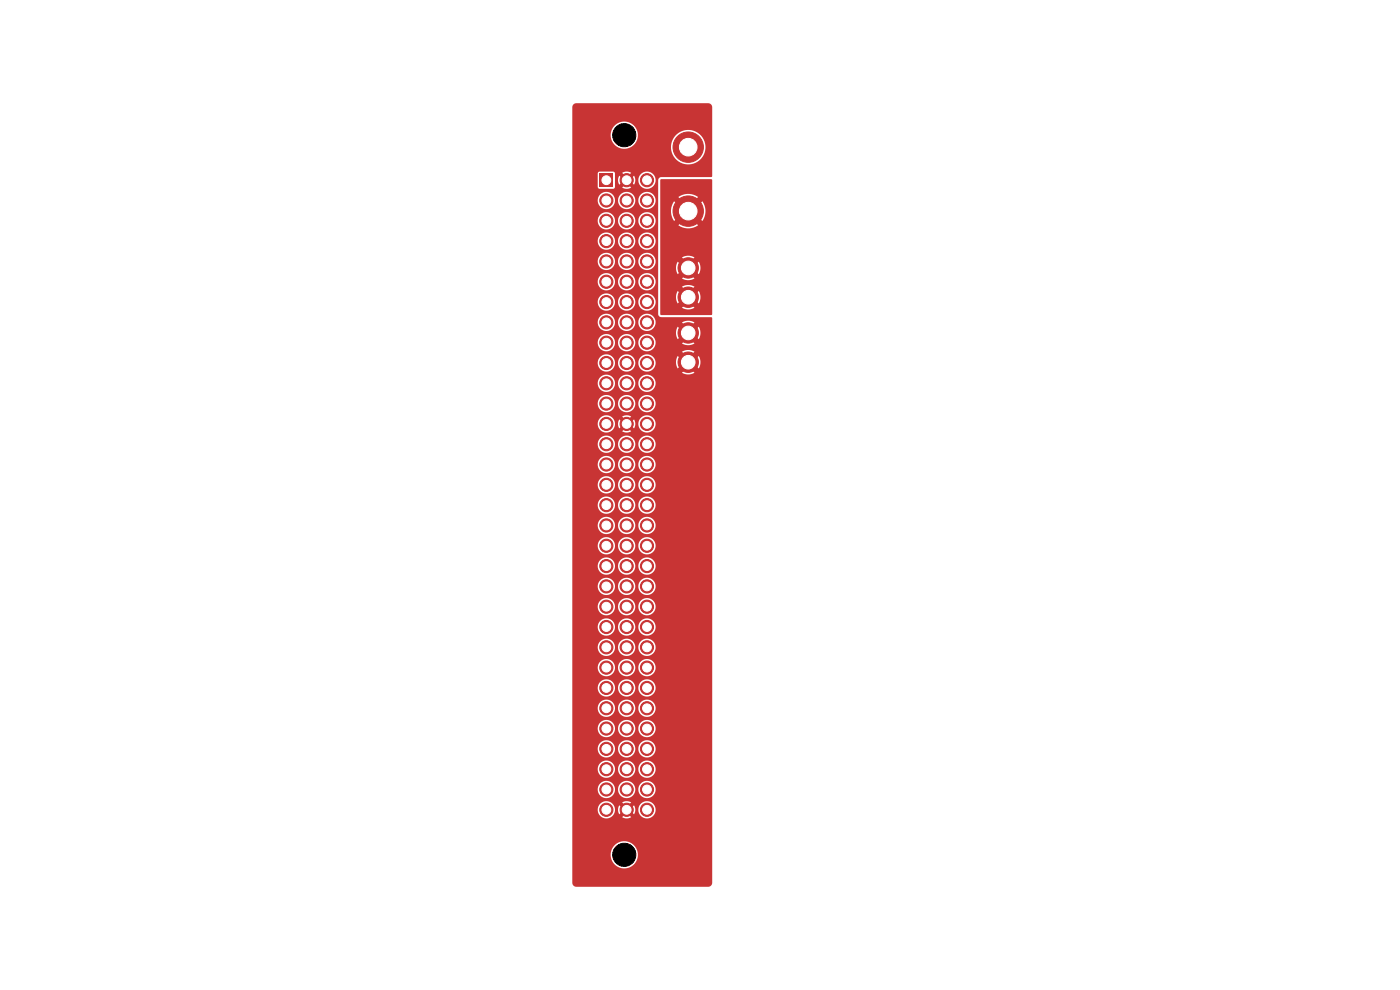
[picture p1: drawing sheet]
<svg xmlns="http://www.w3.org/2000/svg" width="297mm" height="210mm" viewBox="0 0 297 210" stroke-linecap="round" stroke-linejoin="round" font-family="sans-serif">
<path d="M127.2 36.8h2.8v2.8h-2.8z" fill="#c83434"/>
<g fill="#c83434" stroke="#c83434" stroke-width=".21">
<circle cx="128.6" cy="42.5" r="1.4"/>
<circle cx="128.6" cy="46.8" r="1.4"/>
<circle cx="128.6" cy="51.1" r="1.4"/>
<circle cx="128.6" cy="55.5" r="1.4"/>
<circle cx="128.6" cy="59.8" r="1.4"/>
<circle cx="128.6" cy="64.1" r="1.4"/>
<circle cx="128.6" cy="68.4" r="1.4"/>
<circle cx="128.6" cy="72.7" r="1.4"/>
<circle cx="128.6" cy="77" r="1.4"/>
<circle cx="128.6" cy="81.3" r="1.4"/>
<circle cx="128.6" cy="85.6" r="1.4"/>
<circle cx="128.6" cy="89.9" r="1.4"/>
<circle cx="128.6" cy="94.2" r="1.4"/>
<circle cx="128.6" cy="98.5" r="1.4"/>
<circle cx="128.6" cy="102.8" r="1.4"/>
<circle cx="128.6" cy="107.2" r="1.4"/>
<circle cx="128.6" cy="111.5" r="1.4"/>
<circle cx="128.6" cy="115.8" r="1.4"/>
<circle cx="128.6" cy="120.1" r="1.4"/>
<circle cx="128.6" cy="124.4" r="1.4"/>
<circle cx="128.6" cy="128.7" r="1.4"/>
<circle cx="128.6" cy="133" r="1.4"/>
<circle cx="128.6" cy="137.3" r="1.4"/>
<circle cx="128.6" cy="141.6" r="1.4"/>
<circle cx="128.6" cy="145.9" r="1.4"/>
<circle cx="128.6" cy="150.2" r="1.4"/>
<circle cx="128.6" cy="154.5" r="1.4"/>
<circle cx="128.6" cy="158.9" r="1.4"/>
<circle cx="128.6" cy="163.2" r="1.4"/>
<circle cx="128.6" cy="167.5" r="1.4"/>
<circle cx="128.6" cy="171.8" r="1.4"/>
<circle cx="132.9" cy="38.2" r="1.4"/>
<circle cx="132.9" cy="42.5" r="1.4"/>
<circle cx="132.9" cy="46.8" r="1.4"/>
<circle cx="132.9" cy="51.1" r="1.4"/>
<circle cx="132.9" cy="55.5" r="1.4"/>
<circle cx="132.9" cy="59.8" r="1.4"/>
<circle cx="132.9" cy="64.1" r="1.4"/>
<circle cx="132.9" cy="68.4" r="1.4"/>
<circle cx="132.9" cy="72.7" r="1.4"/>
<circle cx="132.9" cy="77" r="1.4"/>
<circle cx="132.9" cy="81.3" r="1.4"/>
<circle cx="132.9" cy="85.6" r="1.4"/>
<circle cx="132.9" cy="89.9" r="1.4"/>
<circle cx="132.9" cy="94.2" r="1.4"/>
<circle cx="132.9" cy="98.5" r="1.4"/>
<circle cx="132.9" cy="102.8" r="1.4"/>
<circle cx="132.9" cy="107.2" r="1.4"/>
<circle cx="132.9" cy="111.5" r="1.4"/>
<circle cx="132.9" cy="115.8" r="1.4"/>
<circle cx="132.9" cy="120.1" r="1.4"/>
<circle cx="132.9" cy="124.4" r="1.4"/>
<circle cx="132.9" cy="128.7" r="1.4"/>
<circle cx="132.9" cy="133" r="1.4"/>
<circle cx="132.9" cy="137.3" r="1.4"/>
<circle cx="132.9" cy="141.6" r="1.4"/>
<circle cx="132.9" cy="145.9" r="1.4"/>
<circle cx="132.9" cy="150.2" r="1.4"/>
<circle cx="132.9" cy="154.5" r="1.4"/>
<circle cx="132.9" cy="158.9" r="1.4"/>
<circle cx="132.9" cy="163.2" r="1.4"/>
<circle cx="132.9" cy="167.5" r="1.4"/>
<circle cx="132.9" cy="171.8" r="1.4"/>
<circle cx="137.3" cy="38.2" r="1.4"/>
<circle cx="137.3" cy="42.5" r="1.4"/>
<circle cx="137.3" cy="46.8" r="1.4"/>
<circle cx="137.3" cy="51.1" r="1.4"/>
<circle cx="137.3" cy="55.5" r="1.4"/>
<circle cx="137.3" cy="59.8" r="1.4"/>
<circle cx="137.3" cy="64.1" r="1.4"/>
<circle cx="137.3" cy="68.4" r="1.4"/>
<circle cx="137.3" cy="72.7" r="1.4"/>
<circle cx="137.3" cy="77" r="1.4"/>
<circle cx="137.3" cy="81.3" r="1.4"/>
<circle cx="137.3" cy="85.6" r="1.4"/>
<circle cx="137.3" cy="89.9" r="1.4"/>
<circle cx="137.3" cy="94.2" r="1.4"/>
<circle cx="137.3" cy="98.5" r="1.4"/>
<circle cx="137.3" cy="102.8" r="1.4"/>
<circle cx="137.3" cy="107.2" r="1.4"/>
<circle cx="137.3" cy="111.5" r="1.4"/>
<circle cx="137.3" cy="115.8" r="1.4"/>
<circle cx="137.3" cy="120.1" r="1.4"/>
<circle cx="137.3" cy="124.4" r="1.4"/>
<circle cx="137.3" cy="128.7" r="1.4"/>
<circle cx="137.3" cy="133" r="1.4"/>
<circle cx="137.3" cy="137.3" r="1.4"/>
<circle cx="137.3" cy="141.6" r="1.4"/>
<circle cx="137.3" cy="145.9" r="1.4"/>
<circle cx="137.3" cy="150.2" r="1.4"/>
<circle cx="137.3" cy="154.5" r="1.4"/>
<circle cx="137.3" cy="158.9" r="1.4"/>
<circle cx="137.3" cy="163.2" r="1.4"/>
<circle cx="137.3" cy="167.5" r="1.4"/>
<circle cx="137.3" cy="171.8" r="1.4"/>
<circle cx="146" cy="76.8" r="2.16"/>
<circle cx="146" cy="70.6" r="2.16"/>
<circle cx="146" cy="63" r="2.16"/>
<circle cx="146" cy="56.8" r="2.16"/>
<circle cx="146" cy="31.2" r="3.2"/>
<circle cx="146" cy="44.8" r="3.2"/>
</g>
<g fill="#c83434">
<path d="M140.1 38.1l10.8-.1 .2 .1v28.5l-.1 .2h-10.7l-.2-.1v-3.9h3.3l.1 .9 .3 .7 .8-.9 .5 .7 .4 .2-.8 .9 1.1 .3h.8l.7-.3-.8-.9 .6-.4 .3-.5 .8 .9 .3-.7 .1-.9-.4-1.1-.8 .9-.3-.5-.6-.4 .8-.9-1.1-.3h-.8l-.7 .3 .8 .9-.6 .4-.3 .5-.8-.9-.4 1.1h-3.3v-6.2h3.3l.1 .8 .3 .8 .8-.9 .5 .7 .4 .2-.8 .9 1.1 .3h.8l.7-.3-.8-.9 .6-.4 .3-.5 .8 .9 .3-.8 .1-.8-.4-1.1-.8 .9-.3-.5-.6-.4 .8-.9-1.1-.4-.8 .1-.7 .3 .8 .9-.6 .4-.3 .5-.8-.9-.4 1.1h-3.3v-12h2.2l.2 1.4 .5 .9 1.3-1.3 .3 .4 .6 .5-1.3 1.3a3.6 3.6 0 0 0 4.2 0l-1.3-1.3 .4-.3 .5-.6 1.3 1.3a3.6 3.6 0 0 0 0-4.2l-1.3 1.3-.3-.4-.6-.5 1.3-1.3a3.6 3.6 0 0 0-4.2 0l1.3 1.3-.6 .5-.3 .4-1.3-1.3-.5 .9-.2 1h-2.2z"/>
<path d="M121.6 22.2l.7-.3h27.8a.86 .86 0 0 1 1 .9v14.7l-10.8 .1-.5 .2-.2 .4 .1 28.7 .2 .2 .4 .2h10.6l.2 .2v119.9l-.3 .5-.6 .2h-27.9a.85 .85 0 0 1-.9-.8v-6.2h8.1a2.89 2.89 0 0 0 4.1 2.9 2.89 2.89 0 0 0 .6-4.9 2.89 2.89 0 0 0-4.6 1.7l-.1 .3h-8.1v-9.5h5.4a1.84 1.84 0 0 0 1.8 2 1.84 1.84 0 0 0 1.9-2h.6l.3 1.1 .7-.6 .6 .6-.7 .6a1.83 1.83 0 0 0 1.9 0l-.7-.6 .6-.6 .7 .6 .3-1.1h.6v.3a1.84 1.84 0 0 0 2.8 1.4 1.84 1.84 0 0 0 0-3.1 1.84 1.84 0 0 0-2.8 1.4h-.6l-.3-.8-.7 .7-.6-.6 .7-.7a1.83 1.83 0 0 0-1.9 0l.7 .7-.6 .6-.7-.7-.3 .8h-.6a1.84 1.84 0 0 0-1.9-1.7 1.84 1.84 0 0 0-1.8 1.7h-5.4v-4.3h5.4v.3a1.84 1.84 0 0 0 2 1.7 1.84 1.84 0 0 0 1.7-2h.6v.3a1.84 1.84 0 0 0 2 1.7 1.84 1.84 0 0 0 1.7-2h.6v.3a1.84 1.84 0 0 0 2.8 1.4 1.84 1.84 0 0 0 0-3.1 1.84 1.84 0 0 0-2.8 1.4h-.6l-.1-.3a1.84 1.84 0 0 0-1.9-1.4 1.84 1.84 0 0 0-1.7 1.7h-.6l-.1-.3a1.84 1.84 0 0 0-1.9-1.4 1.84 1.84 0 0 0-1.7 1.7h-5.4v-4.3h5.4v.3a1.84 1.84 0 0 0 2 1.7 1.84 1.84 0 0 0 1.7-2h.6v.3a1.84 1.84 0 0 0 2 1.7 1.84 1.84 0 0 0 1.7-2h.6v.3a1.84 1.84 0 0 0 2.8 1.4 1.84 1.84 0 0 0 0-3.1 1.84 1.84 0 0 0-2.8 1.4h-.6l-.1-.3a1.84 1.84 0 0 0-1.9-1.4 1.84 1.84 0 0 0-1.7 1.7h-.6l-.1-.3a1.84 1.84 0 0 0-1.9-1.4 1.84 1.84 0 0 0-1.7 1.7h-5.4v-4.3h5.4v.3a1.84 1.84 0 0 0 2 1.7 1.84 1.84 0 0 0 1.7-2h.6v.3a1.84 1.84 0 0 0 2 1.7 1.84 1.84 0 0 0 1.7-2h.6v.3a1.84 1.84 0 0 0 2.8 1.4 1.84 1.84 0 0 0 0-3.1 1.84 1.84 0 0 0-2.8 1.4h-.6l-.1-.3a1.84 1.84 0 0 0-1.9-1.4 1.84 1.84 0 0 0-1.7 1.7h-.6l-.1-.3a1.84 1.84 0 0 0-1.9-1.4 1.84 1.84 0 0 0-1.7 1.7h-5.4v-4.3h5.4v.3a1.84 1.84 0 0 0 2 1.7 1.84 1.84 0 0 0 1.7-2h.6v.3a1.84 1.84 0 0 0 2 1.7 1.84 1.84 0 0 0 1.7-2h.6v.3a1.84 1.84 0 0 0 2.8 1.4 1.84 1.84 0 0 0 0-3.1 1.84 1.84 0 0 0-2.8 1.4h-.6l-.1-.3a1.84 1.84 0 0 0-1.9-1.4 1.84 1.84 0 0 0-1.7 1.7h-.6l-.1-.3a1.84 1.84 0 0 0-1.9-1.4 1.84 1.84 0 0 0-1.7 1.7h-5.4v-4.3h5.4v.3a1.84 1.84 0 0 0 2 1.7 1.84 1.84 0 0 0 1.7-2h.6v.3a1.84 1.84 0 0 0 2 1.7 1.84 1.84 0 0 0 1.7-2h.6v.3a1.84 1.84 0 0 0 2.8 1.4 1.84 1.84 0 0 0 0-3.1 1.84 1.84 0 0 0-2.8 1.4h-.6l-.1-.3a1.84 1.84 0 0 0-1.9-1.4 1.84 1.84 0 0 0-1.7 1.7h-.6l-.1-.3a1.84 1.84 0 0 0-1.9-1.4 1.84 1.84 0 0 0-1.7 1.7h-5.4v-4.3h5.4v.3a1.84 1.84 0 0 0 2 1.7 1.84 1.84 0 0 0 1.7-2h.6v.3a1.84 1.84 0 0 0 2 1.7 1.84 1.84 0 0 0 1.7-2h.6v.3a1.84 1.84 0 0 0 2.8 1.4 1.84 1.84 0 0 0 0-3.1 1.84 1.84 0 0 0-2.8 1.4h-.6l-.1-.3a1.84 1.84 0 0 0-1.9-1.4 1.84 1.84 0 0 0-1.7 1.7h-.6l-.1-.3a1.84 1.84 0 0 0-1.9-1.4 1.84 1.84 0 0 0-1.7 1.7h-5.4v-4.3h5.4v.3a1.84 1.84 0 0 0 2 1.7 1.84 1.84 0 0 0 1.7-2h.6v.3a1.84 1.84 0 0 0 2 1.7 1.84 1.84 0 0 0 1.7-2h.6v.3a1.84 1.84 0 0 0 2.8 1.4 1.84 1.84 0 0 0 0-3.1 1.84 1.84 0 0 0-2.8 1.4h-.6l-.1-.3a1.84 1.84 0 0 0-1.9-1.4 1.84 1.84 0 0 0-1.7 1.7h-.6l-.1-.3a1.84 1.84 0 0 0-1.9-1.4 1.84 1.84 0 0 0-1.7 1.7h-5.4v-4.3h5.4v.3a1.84 1.84 0 0 0 2 1.6 1.84 1.84 0 0 0 1.7-1.9h.6v.3a1.84 1.84 0 0 0 2 1.6 1.84 1.84 0 0 0 1.7-1.9h.6v.3a1.84 1.84 0 0 0 2.8 1.4 1.84 1.84 0 0 0 0-3.2 1.84 1.84 0 0 0-2.8 1.5h-.6l-.1-.3a1.84 1.84 0 0 0-1.9-1.4 1.84 1.84 0 0 0-1.7 1.7h-.6l-.1-.3a1.84 1.84 0 0 0-1.9-1.4 1.84 1.84 0 0 0-1.7 1.7h-5.4v-4.3h5.4v.3a1.84 1.84 0 0 0 2 1.6 1.84 1.84 0 0 0 1.7-1.9h.6v.3a1.84 1.84 0 0 0 2 1.6 1.84 1.84 0 0 0 1.7-1.9h.6v.3a1.84 1.84 0 0 0 2.8 1.4 1.84 1.84 0 0 0 0-3.2 1.84 1.84 0 0 0-2.8 1.5h-.6l-.1-.3a1.84 1.84 0 0 0-1.9-1.4 1.84 1.84 0 0 0-1.7 1.7h-.6l-.1-.3a1.84 1.84 0 0 0-1.9-1.4 1.84 1.84 0 0 0-1.7 1.7h-5.4v-4.3h5.4v.2a1.84 1.84 0 0 0 2 1.7 1.84 1.84 0 0 0 1.7-1.9h.6v.2a1.84 1.84 0 0 0 2 1.7 1.84 1.84 0 0 0 1.7-1.9h.6v.2a1.84 1.84 0 0 0 2.8 1.5 1.84 1.84 0 0 0 0-3.2 1.84 1.84 0 0 0-2.8 1.5h-.6l-.1-.3a1.84 1.84 0 0 0-1.9-1.4 1.84 1.84 0 0 0-1.7 1.7h-.6l-.1-.3a1.84 1.84 0 0 0-1.9-1.4 1.84 1.84 0 0 0-1.7 1.7h-5.4v-4.4h5.4v.3a1.84 1.84 0 0 0 2 1.7 1.84 1.84 0 0 0 1.7-2h.6v.3a1.84 1.84 0 0 0 2 1.7 1.84 1.84 0 0 0 1.7-2h.6v.3a1.84 1.84 0 0 0 2.8 1.5 1.84 1.84 0 0 0 0-3.2 1.84 1.84 0 0 0-2.8 1.4h-.6l-.1-.2a1.84 1.84 0 0 0-1.9-1.4 1.84 1.84 0 0 0-1.7 1.6h-.6l-.1-.2a1.84 1.84 0 0 0-1.9-1.4 1.84 1.84 0 0 0-1.7 1.6h-5.4v-4.3h5.4v.3a1.84 1.84 0 0 0 2 1.7 1.84 1.84 0 0 0 1.7-2h.6v.3a1.84 1.84 0 0 0 2 1.7 1.84 1.84 0 0 0 1.7-2h.6v.3a1.84 1.84 0 0 0 2.8 1.4 1.84 1.84 0 0 0 0-3.1 1.84 1.84 0 0 0-2.8 1.4h-.6l-.1-.2a1.84 1.84 0 0 0-1.9-1.4 1.84 1.84 0 0 0-1.7 1.6h-.6l-.1-.2a1.84 1.84 0 0 0-1.9-1.4 1.84 1.84 0 0 0-1.7 1.6h-5.4v-4.3h5.4v.3a1.84 1.84 0 0 0 2 1.7 1.84 1.84 0 0 0 1.7-2h.6v.3a1.84 1.84 0 0 0 2 1.7 1.84 1.84 0 0 0 1.7-2h.6v.3a1.84 1.84 0 0 0 2.8 1.4 1.84 1.84 0 0 0 0-3.1 1.84 1.84 0 0 0-2.8 1.4h-.6l-.1-.3a1.84 1.84 0 0 0-1.9-1.4 1.84 1.84 0 0 0-1.7 1.7h-.6l-.1-.3a1.84 1.84 0 0 0-1.9-1.4 1.84 1.84 0 0 0-1.7 1.7h-5.4v-4.3h5.4v.3a1.84 1.84 0 0 0 2 1.7 1.84 1.84 0 0 0 1.7-2h.6v.3a1.84 1.84 0 0 0 2 1.7 1.84 1.84 0 0 0 1.7-2h.6v.3a1.84 1.84 0 0 0 2.8 1.4 1.84 1.84 0 0 0 0-3.1 1.84 1.84 0 0 0-2.8 1.4h-.6l-.1-.3a1.84 1.84 0 0 0-1.9-1.4 1.84 1.84 0 0 0-1.7 1.7h-.6l-.1-.3a1.84 1.84 0 0 0-1.9-1.4 1.84 1.84 0 0 0-1.7 1.7h-5.4v-4.3h5.4v.3a1.84 1.84 0 0 0 2 1.7 1.84 1.84 0 0 0 1.7-2h.6v.3a1.84 1.84 0 0 0 2 1.7 1.84 1.84 0 0 0 1.7-2h.6v.3a1.84 1.84 0 0 0 2.8 1.4 1.84 1.84 0 0 0 0-3.1 1.84 1.84 0 0 0-2.8 1.4h-.6l-.1-.3a1.84 1.84 0 0 0-1.9-1.4 1.84 1.84 0 0 0-1.7 1.7h-.6l-.1-.3a1.84 1.84 0 0 0-1.9-1.4 1.84 1.84 0 0 0-1.7 1.7h-5.4v-4.3h5.4v.3a1.84 1.84 0 0 0 2 1.7 1.84 1.84 0 0 0 1.7-2h.6v.3a1.84 1.84 0 0 0 2 1.7 1.84 1.84 0 0 0 1.7-2h.6v.3a1.84 1.84 0 0 0 2.8 1.4 1.84 1.84 0 0 0 0-3.1 1.84 1.84 0 0 0-2.8 1.4h-.6l-.1-.3a1.84 1.84 0 0 0-1.9-1.4 1.84 1.84 0 0 0-1.7 1.7h-.6l-.1-.3a1.84 1.84 0 0 0-1.9-1.4 1.84 1.84 0 0 0-1.7 1.7h-5.4v-4.3h5.4v.3a1.84 1.84 0 0 0 2 1.7 1.84 1.84 0 0 0 1.7-2h.6v.3a1.84 1.84 0 0 0 2 1.7 1.84 1.84 0 0 0 1.7-2h.6v.3a1.84 1.84 0 0 0 2.8 1.4 1.84 1.84 0 0 0 0-3.1 1.84 1.84 0 0 0-2.8 1.4h-.6l-.1-.3a1.84 1.84 0 0 0-1.9-1.4 1.84 1.84 0 0 0-1.7 1.7h-.6l-.1-.3a1.84 1.84 0 0 0-1.9-1.4 1.84 1.84 0 0 0-1.7 1.7h-5.4v-4.3h5.4v.3a1.84 1.84 0 0 0 2 1.7 1.84 1.84 0 0 0 1.7-2h.6v.3a1.84 1.84 0 0 0 2 1.7 1.84 1.84 0 0 0 1.7-2h.6v.3a1.84 1.84 0 0 0 2.8 1.4 1.84 1.84 0 0 0 0-3.1 1.84 1.84 0 0 0-2.8 1.4h-.6l-.1-.3a1.84 1.84 0 0 0-1.9-1.4 1.84 1.84 0 0 0-1.7 1.7h-.6l-.1-.3a1.84 1.84 0 0 0-1.9-1.4 1.84 1.84 0 0 0-1.7 1.7h-5.4v-4.3h5.4v.3a1.84 1.84 0 0 0 2 1.7 1.84 1.84 0 0 0 1.7-2h.6l.3 1.1 .7-.7 .6 .6-.7 .7a1.84 1.84 0 0 0 1.9 0l-.7-.7 .6-.6 .7 .7 .3-1.1h.6v.3a1.84 1.84 0 0 0 2.8 1.4 1.84 1.84 0 0 0 0-3.1 1.84 1.84 0 0 0-2.8 1.4h-.6l-.3-.8-.7 .6-.6-.6 .7-.6a1.83 1.83 0 0 0-1.9 0l.7 .6-.6 .6-.7-.6-.3 .8h-.6a1.84 1.84 0 0 0-1.9-1.7 1.84 1.84 0 0 0-1.8 1.7h-5.4v-4.3h5.4v.3a1.84 1.84 0 0 0 2 1.6 1.84 1.84 0 0 0 1.7-1.9h.6v.3a1.84 1.84 0 0 0 2 1.6 1.84 1.84 0 0 0 1.7-1.9h.6v.3a1.84 1.84 0 0 0 2.8 1.4 1.84 1.84 0 0 0 0-3.1 1.84 1.84 0 0 0-2.8 1.4h-.6l-.1-.3a1.84 1.84 0 0 0-1.9-1.4 1.84 1.84 0 0 0-1.7 1.7h-.6l-.1-.3a1.84 1.84 0 0 0-1.9-1.4 1.84 1.84 0 0 0-1.7 1.7h-5.4v-4.3h5.4v.3a1.84 1.84 0 0 0 2 1.6 1.84 1.84 0 0 0 1.7-1.9h.6v.3a1.84 1.84 0 0 0 2 1.6 1.84 1.84 0 0 0 1.7-1.9h.6v.3a1.84 1.84 0 0 0 2.8 1.4 1.84 1.84 0 0 0 0-3.2 1.84 1.84 0 0 0-2.8 1.5h-.6l-.1-.3a1.84 1.84 0 0 0-1.9-1.4 1.84 1.84 0 0 0-1.7 1.7h-.6l-.1-.3a1.84 1.84 0 0 0-1.9-1.4 1.84 1.84 0 0 0-1.7 1.7h-5.4v-4.3h5.4v.2a1.84 1.84 0 0 0 2 1.7 1.84 1.84 0 0 0 1.7-1.9h.6v.2a1.84 1.84 0 0 0 2 1.7 1.84 1.84 0 0 0 1.7-1.9h.6v.2a1.83 1.83 0 0 0 2.1 1.7 1.83 1.83 0 0 0 1.5-2.2h4.4l.1 .8 .3 .8 .8-.9 .3 .5 .6 .4-.8 .9 1.1 .3h.8l.7-.3-.8-.9 .6-.4 .3-.5 .8 .9 .4-1.2-.1-.8-.3-.7-.8 .9-.3-.5-.6-.4 .8-.9-1.1-.4-.8 .1-.7 .3 .8 .9-.6 .4-.3 .5-.8-.9-.4 1.1h-4.4a1.83 1.83 0 0 0-1.9-1.4 1.83 1.83 0 0 0-1.7 1.7h-.6l-.1-.3a1.84 1.84 0 0 0-1.9-1.4 1.84 1.84 0 0 0-1.7 1.7h-.6l-.1-.3a1.84 1.84 0 0 0-1.9-1.4 1.84 1.84 0 0 0-1.7 1.7h-5.4v-4.4h5.4v.3a1.84 1.84 0 0 0 2 1.7 1.84 1.84 0 0 0 1.7-2h.6v.3a1.84 1.84 0 0 0 2 1.7 1.84 1.84 0 0 0 1.7-2h.6v.3a1.84 1.84 0 0 0 2.8 1.5 1.84 1.84 0 0 0 0-3.2 1.84 1.84 0 0 0-2.8 1.4h-.6l-.1-.2a1.84 1.84 0 0 0-1.9-1.4 1.84 1.84 0 0 0-1.7 1.6h-.6l-.1-.2a1.84 1.84 0 0 0-1.9-1.4 1.84 1.84 0 0 0-1.7 1.6h-5.4v-2.1h22l.1 .8 .3 .8 .8-.9 .5 .7 .4 .2-.8 .9 1.1 .3h.8l.7-.3-.8-.9 .4-.2 .5-.7 .8 .9 .4-1.2-.1-.8-.3-.7-.8 .9-.3-.5-.6-.4 .8-.9-1.1-.4-.8 .1-.7 .3 .8 .9-.6 .4-.3 .5-.8-.9-.4 1.1h-22v-2.2h5.4a1.84 1.84 0 0 0 1.8 2 1.84 1.84 0 0 0 1.9-2h.6v.3a1.84 1.84 0 0 0 2 1.7 1.84 1.84 0 0 0 1.7-2h.6v.3a1.84 1.84 0 0 0 2.8 1.4 1.84 1.84 0 0 0 0-3.1 1.84 1.84 0 0 0-2.8 1.4h-.6l-.1-.2a1.84 1.84 0 0 0-1.9-1.4 1.84 1.84 0 0 0-1.7 1.6h-.6l-.1-.2a1.84 1.84 0 0 0-1.9-1.4 1.84 1.84 0 0 0-1.7 1.6h-5.4v-4.3h5.4v.3a1.84 1.84 0 0 0 2 1.7 1.84 1.84 0 0 0 1.7-2h.6v.3a1.84 1.84 0 0 0 2 1.7 1.84 1.84 0 0 0 1.7-2h.6v.3a1.84 1.84 0 0 0 2.8 1.4 1.84 1.84 0 0 0 0-3.1 1.84 1.84 0 0 0-2.8 1.4h-.6l-.1-.3a1.84 1.84 0 0 0-1.9-1.4 1.84 1.84 0 0 0-1.7 1.7h-.6l-.1-.3a1.84 1.84 0 0 0-1.9-1.4 1.84 1.84 0 0 0-1.7 1.7h-5.4v-4.3h5.4v.3a1.84 1.84 0 0 0 2 1.7 1.84 1.84 0 0 0 1.7-2h.6v.3a1.84 1.84 0 0 0 2 1.7 1.84 1.84 0 0 0 1.7-2h.6v.3a1.84 1.84 0 0 0 2.8 1.4 1.84 1.84 0 0 0 0-3.1 1.84 1.84 0 0 0-2.8 1.4h-.6l-.1-.3a1.84 1.84 0 0 0-1.9-1.4 1.84 1.84 0 0 0-1.7 1.7h-.6l-.1-.3a1.84 1.84 0 0 0-1.9-1.4 1.84 1.84 0 0 0-1.7 1.7h-5.4v-4.3h5.4v.3a1.84 1.84 0 0 0 2 1.7 1.84 1.84 0 0 0 1.7-2h.6v.3a1.84 1.84 0 0 0 2 1.7 1.84 1.84 0 0 0 1.7-2h.6v.3a1.84 1.84 0 0 0 2.8 1.4 1.84 1.84 0 0 0 0-3.1 1.84 1.84 0 0 0-2.8 1.4h-.6l-.1-.3a1.84 1.84 0 0 0-1.9-1.4 1.84 1.84 0 0 0-1.7 1.7h-.6l-.1-.3a1.84 1.84 0 0 0-1.9-1.4 1.84 1.84 0 0 0-1.7 1.7h-5.4v-4.3h5.4v.3a1.84 1.84 0 0 0 2 1.7 1.84 1.84 0 0 0 1.7-2h.6v.3a1.84 1.84 0 0 0 2 1.7 1.84 1.84 0 0 0 1.7-2h.6v.3a1.84 1.84 0 0 0 2.8 1.4 1.84 1.84 0 0 0 0-3.1 1.84 1.84 0 0 0-2.8 1.4h-.6l-.1-.3a1.84 1.84 0 0 0-1.9-1.4 1.84 1.84 0 0 0-1.7 1.7h-.6l-.1-.3a1.84 1.84 0 0 0-1.9-1.4 1.84 1.84 0 0 0-1.7 1.7h-5.4v-4.3h5.4v.3a1.84 1.84 0 0 0 2 1.7 1.84 1.84 0 0 0 1.7-2h.6v.3a1.84 1.84 0 0 0 2 1.7 1.84 1.84 0 0 0 1.7-2h.6v.3a1.84 1.84 0 0 0 2.8 1.4 1.84 1.84 0 0 0 0-3.1 1.84 1.84 0 0 0-2.8 1.4h-.6l-.1-.3a1.84 1.84 0 0 0-1.9-1.4 1.84 1.84 0 0 0-1.7 1.7h-.6l-.1-.3a1.84 1.84 0 0 0-1.9-1.4 1.84 1.84 0 0 0-1.7 1.7h-5.4v-4.3h5.4v.3a1.84 1.84 0 0 0 2 1.7 1.84 1.84 0 0 0 1.7-2h.6v.3a1.84 1.84 0 0 0 2 1.7 1.84 1.84 0 0 0 1.7-2h.6v.3a1.84 1.84 0 0 0 2.8 1.4 1.84 1.84 0 0 0 0-3.1 1.84 1.84 0 0 0-2.8 1.4h-.6l-.1-.3a1.84 1.84 0 0 0-1.9-1.4 1.84 1.84 0 0 0-1.7 1.7h-.6l-.1-.3a1.84 1.84 0 0 0-1.9-1.4 1.84 1.84 0 0 0-1.7 1.7h-5.4v-5.6h5.4v2.9l.3 .3h3.1l.3-.3v-1.6h.6l.3 1.1 .7-.7 .6 .6-.7 .7a1.83 1.83 0 0 0 1.9 0l-.7-.7 .6-.6 .7 .7 .3-1.1h.6v.3a1.84 1.84 0 0 0 2.8 1.4 1.84 1.84 0 0 0 0-3.1 1.84 1.84 0 0 0-2.8 1.4h-.6l-.3-.8-.7 .6-.6-.6 .7-.6a1.83 1.83 0 0 0-1.9 0l.7 .6-.6 .6-.7-.6-.3 .8h-.6l-.1-1.4-.3-.3h-2.9l-.4 .4h-5.4v-8.3h8.1a2.89 2.89 0 0 0 1.6 2.7 2.89 2.89 0 0 0 3.1-.2h8.1v.5a3.7 3.7 0 0 0 5.6 2.9 3.7 3.7 0 0 0 0-6.3 3.7 3.7 0 0 0-5.6 2.9h-8.1l.1-.2a2.89 2.89 0 0 0-.6-4.7 2.89 2.89 0 0 0-4.2 2.4h-8.1v-5.7z"/>
</g>
<g fill="#000" stroke="#000" stroke-width=".21">
<circle cx="132.4" cy="28.7" r="2.46"/>
<circle cx="132.4" cy="181.3" r="2.46"/>
</g>
<g fill="#fff" stroke="#fff" stroke-width=".21">
<circle cx="128.6" cy="38.2" r=".93"/>
<circle cx="128.6" cy="42.5" r=".93"/>
<circle cx="128.6" cy="46.8" r=".93"/>
<circle cx="128.6" cy="51.1" r=".93"/>
<circle cx="128.6" cy="55.5" r=".93"/>
<circle cx="128.6" cy="59.8" r=".93"/>
<circle cx="128.6" cy="64.1" r=".93"/>
<circle cx="128.6" cy="68.4" r=".93"/>
<circle cx="128.6" cy="72.7" r=".93"/>
<circle cx="128.6" cy="77" r=".93"/>
<circle cx="128.6" cy="81.3" r=".93"/>
<circle cx="128.6" cy="85.6" r=".93"/>
<circle cx="128.6" cy="89.9" r=".93"/>
<circle cx="128.6" cy="94.2" r=".93"/>
<circle cx="128.6" cy="98.5" r=".93"/>
<circle cx="128.6" cy="102.8" r=".93"/>
<circle cx="128.6" cy="107.2" r=".93"/>
<circle cx="128.6" cy="111.5" r=".93"/>
<circle cx="128.6" cy="115.8" r=".93"/>
<circle cx="128.6" cy="120.1" r=".93"/>
<circle cx="128.6" cy="124.4" r=".93"/>
<circle cx="128.6" cy="128.7" r=".93"/>
<circle cx="128.6" cy="133" r=".93"/>
<circle cx="128.6" cy="137.3" r=".93"/>
<circle cx="128.6" cy="141.6" r=".93"/>
<circle cx="128.6" cy="145.9" r=".93"/>
<circle cx="128.6" cy="150.2" r=".93"/>
<circle cx="128.6" cy="154.5" r=".93"/>
<circle cx="128.6" cy="158.9" r=".93"/>
<circle cx="128.6" cy="163.2" r=".93"/>
<circle cx="128.6" cy="167.5" r=".93"/>
<circle cx="128.6" cy="171.8" r=".93"/>
<circle cx="132.9" cy="38.2" r=".93"/>
<circle cx="132.9" cy="42.5" r=".93"/>
<circle cx="132.9" cy="46.8" r=".93"/>
<circle cx="132.9" cy="51.1" r=".93"/>
<circle cx="132.9" cy="55.5" r=".93"/>
<circle cx="132.9" cy="59.8" r=".93"/>
<circle cx="132.9" cy="64.1" r=".93"/>
<circle cx="132.9" cy="68.4" r=".93"/>
<circle cx="132.9" cy="72.7" r=".93"/>
<circle cx="132.9" cy="77" r=".93"/>
<circle cx="132.9" cy="81.3" r=".93"/>
<circle cx="132.9" cy="85.6" r=".93"/>
<circle cx="132.9" cy="89.9" r=".93"/>
<circle cx="132.9" cy="94.2" r=".93"/>
<circle cx="132.9" cy="98.5" r=".93"/>
<circle cx="132.9" cy="102.8" r=".93"/>
<circle cx="132.9" cy="107.2" r=".93"/>
<circle cx="132.9" cy="111.5" r=".93"/>
<circle cx="132.9" cy="115.8" r=".93"/>
<circle cx="132.9" cy="120.1" r=".93"/>
<circle cx="132.9" cy="124.4" r=".93"/>
<circle cx="132.9" cy="128.7" r=".93"/>
<circle cx="132.9" cy="133" r=".93"/>
<circle cx="132.9" cy="137.3" r=".93"/>
<circle cx="132.9" cy="141.6" r=".93"/>
<circle cx="132.9" cy="145.9" r=".93"/>
<circle cx="132.9" cy="150.2" r=".93"/>
<circle cx="132.9" cy="154.5" r=".93"/>
<circle cx="132.9" cy="158.9" r=".93"/>
<circle cx="132.9" cy="163.2" r=".93"/>
<circle cx="132.9" cy="167.5" r=".93"/>
<circle cx="132.9" cy="171.8" r=".93"/>
<circle cx="137.3" cy="38.2" r=".93"/>
<circle cx="137.3" cy="42.5" r=".93"/>
<circle cx="137.3" cy="46.8" r=".93"/>
<circle cx="137.3" cy="51.1" r=".93"/>
<circle cx="137.3" cy="55.5" r=".93"/>
<circle cx="137.3" cy="59.8" r=".93"/>
<circle cx="137.3" cy="64.1" r=".93"/>
<circle cx="137.3" cy="68.4" r=".93"/>
<circle cx="137.3" cy="72.7" r=".93"/>
<circle cx="137.3" cy="77" r=".93"/>
<circle cx="137.3" cy="81.3" r=".93"/>
<circle cx="137.3" cy="85.6" r=".93"/>
<circle cx="137.3" cy="89.9" r=".93"/>
<circle cx="137.3" cy="94.2" r=".93"/>
<circle cx="137.3" cy="98.5" r=".93"/>
<circle cx="137.3" cy="102.8" r=".93"/>
<circle cx="137.3" cy="107.2" r=".93"/>
<circle cx="137.3" cy="111.5" r=".93"/>
<circle cx="137.3" cy="115.8" r=".93"/>
<circle cx="137.3" cy="120.1" r=".93"/>
<circle cx="137.3" cy="124.4" r=".93"/>
<circle cx="137.3" cy="128.7" r=".93"/>
<circle cx="137.3" cy="133" r=".93"/>
<circle cx="137.3" cy="137.3" r=".93"/>
<circle cx="137.3" cy="141.6" r=".93"/>
<circle cx="137.3" cy="145.9" r=".93"/>
<circle cx="137.3" cy="150.2" r=".93"/>
<circle cx="137.3" cy="154.5" r=".93"/>
<circle cx="137.3" cy="158.9" r=".93"/>
<circle cx="137.3" cy="163.2" r=".93"/>
<circle cx="137.3" cy="167.5" r=".93"/>
<circle cx="137.3" cy="171.8" r=".93"/>
<circle cx="146" cy="76.8" r="1.44"/>
<circle cx="146" cy="70.6" r="1.44"/>
<circle cx="146" cy="63" r="1.44"/>
<circle cx="146" cy="56.8" r="1.44"/>
<circle cx="146" cy="31.2" r="1.87"/>
<circle cx="146" cy="44.8" r="1.87"/>
</g>
</svg>
